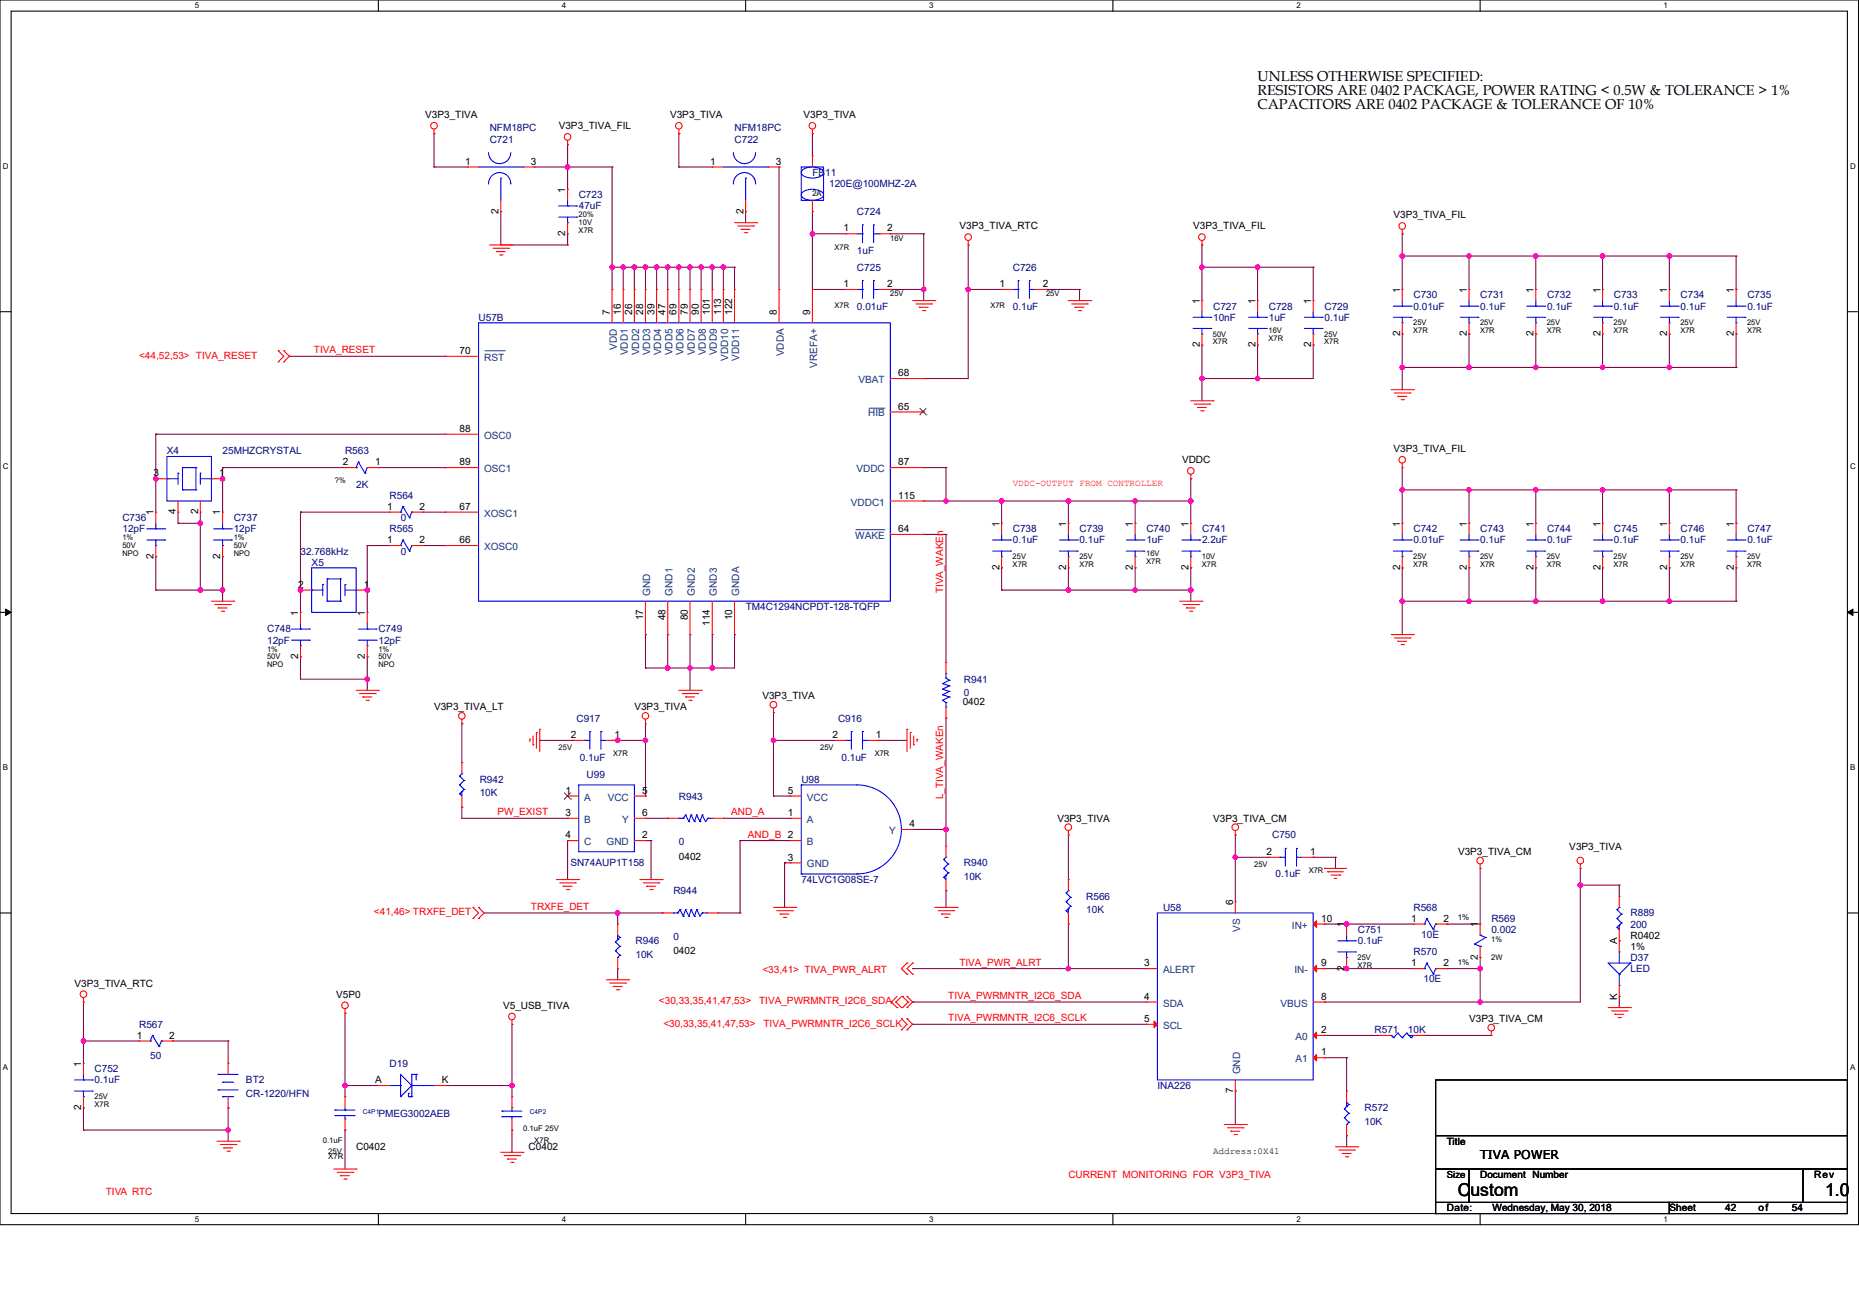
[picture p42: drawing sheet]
<svg xmlns="http://www.w3.org/2000/svg" width="297mm" height="210mm" viewBox="0 0 297 210" stroke-linecap="round" stroke-linejoin="round" font-family="sans-serif">
<defs><g id="words">
<g font-size="2.8">
<text x="232.9" y="191">Custom</text>
<text x="291.6" y="191">1.0</text>
</g>
<g font-size="2.3">
<text x="200.9" y="12.9">UNLESS OTHERWISE SPECIFIED:</text>
<text x="200.9" y="15.2">RESISTORS ARE 0402 PACKAGE, POWER RATING &lt; 0.5W &amp; TOLERANCE &gt; 1%</text>
<text x="200.9" y="17.5">CAPACITORS ARE 0402 PACKAGE &amp; TOLERANCE OF 10%</text>
</g>
<text font-size="1.9" x="236.5" y="185.1">TIVA POWER</text>
<g font-size="1.6">
<text x="67.9" y="18.9">V3P3_TIVA</text>
<text x="89.3" y="20.6">V3P3_TIVA_FIL</text>
<text x="107" y="18.9">V3P3_TIVA</text>
<text x="128.4" y="18.9">V3P3_TIVA</text>
<text x="74.3" y="26.3">1</text>
<text x="84.8" y="26.3">3</text>
<text x="113.4" y="26.3">1</text>
<text x="123.9" y="26.3">3</text>
<text x="79.6" y="34.1" transform="rotate(-90 79.6 34.1)">2</text>
<text x="90.3" y="30.8" transform="rotate(-90 90.3 30.8)">1</text>
<text x="118.8" y="34.1" transform="rotate(-90 118.8 34.1)">2</text>
<text x="222.6" y="34.9">V3P3_TIVA_FIL</text>
<text x="90.3" y="37.7" transform="rotate(-90 90.3 37.7)">2</text>
<text x="134.8" y="37">1</text>
<text x="141.7" y="37">2</text>
<text x="153.3" y="36.6">V3P3_TIVA_RTC</text>
<text x="190.6" y="36.6">V3P3_TIVA_FIL</text>
<text x="134.8" y="45.9">1</text>
<text x="141.7" y="45.9">2</text>
<text x="159.7" y="45.9">1</text>
<text x="166.6" y="45.9">2</text>
<text x="223.7" y="46.8" transform="rotate(-90 223.7 46.8)">1</text>
<text x="234.3" y="46.8" transform="rotate(-90 234.3 46.8)">1</text>
<text x="245" y="46.8" transform="rotate(-90 245 46.8)">1</text>
<text x="255.7" y="46.8" transform="rotate(-90 255.7 46.8)">1</text>
<text x="266.4" y="46.8" transform="rotate(-90 266.4 46.8)">1</text>
<text x="277" y="46.8" transform="rotate(-90 277 46.8)">1</text>
<text x="97.4" y="50.3" transform="rotate(-90 97.4 50.3)">7</text>
<text x="99.2" y="50.3" transform="rotate(-90 99.2 50.3)">16</text>
<text x="101" y="50.3" transform="rotate(-90 101 50.3)">26</text>
<text x="102.8" y="50.3" transform="rotate(-90 102.8 50.3)">28</text>
<text x="104.5" y="50.3" transform="rotate(-90 104.5 50.3)">39</text>
<text x="106.3" y="50.3" transform="rotate(-90 106.3 50.3)">47</text>
<text x="108.1" y="50.3" transform="rotate(-90 108.1 50.3)">69</text>
<text x="109.9" y="50.3" transform="rotate(-90 109.9 50.3)">79</text>
<text x="111.7" y="50.3" transform="rotate(-90 111.7 50.3)">90</text>
<text x="113.4" y="50.3" transform="rotate(-90 113.4 50.3)">101</text>
<text x="115.2" y="50.3" transform="rotate(-90 115.2 50.3)">113</text>
<text x="117" y="50.3" transform="rotate(-90 117 50.3)">122</text>
<text x="124.1" y="50.3" transform="rotate(-90 124.1 50.3)">8</text>
<text x="129.4" y="50.3" transform="rotate(-90 129.4 50.3)">9</text>
<text x="191.7" y="48.5" transform="rotate(-90 191.7 48.5)">1</text>
<text x="200.6" y="48.5" transform="rotate(-90 200.6 48.5)">1</text>
<text x="209.5" y="48.5" transform="rotate(-90 209.5 48.5)">1</text>
<text x="223.7" y="53.7" transform="rotate(-90 223.7 53.7)">2</text>
<text x="234.3" y="53.7" transform="rotate(-90 234.3 53.7)">2</text>
<text x="245" y="53.7" transform="rotate(-90 245 53.7)">2</text>
<text x="255.7" y="53.7" transform="rotate(-90 255.7 53.7)">2</text>
<text x="266.4" y="53.7" transform="rotate(-90 266.4 53.7)">2</text>
<text x="277" y="53.7" transform="rotate(-90 277 53.7)">2</text>
<text x="73.4" y="56.5">70</text>
<text x="191.7" y="55.5" transform="rotate(-90 191.7 55.5)">2</text>
<text x="200.6" y="55.5" transform="rotate(-90 200.6 55.5)">2</text>
<text x="209.5" y="55.5" transform="rotate(-90 209.5 55.5)">2</text>
<text x="143.5" y="60.1">68</text>
<text x="143.5" y="65.4">65</text>
<text x="73.4" y="69">88</text>
<text x="24.5" y="76.1">3</text>
<text x="35" y="76.1">1</text>
<text x="54.8" y="74.3">2</text>
<text x="59.9" y="74.3">1</text>
<text x="73.4" y="74.3">89</text>
<text x="143.5" y="74.3">87</text>
<text x="188.8" y="74">VDDC</text>
<text x="222.6" y="72.2">V3P3_TIVA_FIL</text>
<text x="24.5" y="82.3" transform="rotate(-90 24.5 82.3)">1</text>
<text x="28.1" y="82.1" transform="rotate(-90 28.1 82.1)">4</text>
<text x="31.6" y="82.1" transform="rotate(-90 31.6 82.1)">2</text>
<text x="35.2" y="82.3" transform="rotate(-90 35.2 82.3)">1</text>
<text x="61.9" y="81.4">1</text>
<text x="67" y="81.4">2</text>
<text x="73.4" y="81.4">67</text>
<text x="143.5" y="79.6">115</text>
<text x="24.5" y="89.3" transform="rotate(-90 24.5 89.3)">2</text>
<text x="35.2" y="89.3" transform="rotate(-90 35.2 89.3)">2</text>
<text x="61.9" y="86.8">1</text>
<text x="67" y="86.8">2</text>
<text x="73.4" y="86.8">66</text>
<text x="143.5" y="85">64</text>
<text x="159.7" y="84.1" transform="rotate(-90 159.7 84.1)">1</text>
<text x="170.3" y="84.1" transform="rotate(-90 170.3 84.1)">1</text>
<text x="181" y="84.1" transform="rotate(-90 181 84.1)">1</text>
<text x="189.9" y="84.1" transform="rotate(-90 189.9 84.1)">1</text>
<text x="223.7" y="84.1" transform="rotate(-90 223.7 84.1)">1</text>
<text x="234.3" y="84.1" transform="rotate(-90 234.3 84.1)">1</text>
<text x="245" y="84.1" transform="rotate(-90 245 84.1)">1</text>
<text x="255.7" y="84.1" transform="rotate(-90 255.7 84.1)">1</text>
<text x="266.4" y="84.1" transform="rotate(-90 266.4 84.1)">1</text>
<text x="277" y="84.1" transform="rotate(-90 277 84.1)">1</text>
<text x="47.7" y="93.9">2</text>
<text x="58.1" y="93.9">1</text>
<text x="159.7" y="91" transform="rotate(-90 159.7 91)">2</text>
<text x="170.3" y="91" transform="rotate(-90 170.3 91)">2</text>
<text x="181" y="91" transform="rotate(-90 181 91)">2</text>
<text x="189.9" y="91" transform="rotate(-90 189.9 91)">2</text>
<text x="223.7" y="91" transform="rotate(-90 223.7 91)">2</text>
<text x="234.3" y="91" transform="rotate(-90 234.3 91)">2</text>
<text x="245" y="91" transform="rotate(-90 245 91)">2</text>
<text x="255.7" y="91" transform="rotate(-90 255.7 91)">2</text>
<text x="266.4" y="91" transform="rotate(-90 266.4 91)">2</text>
<text x="277" y="91" transform="rotate(-90 277 91)">2</text>
<text x="47.6" y="98.3" transform="rotate(-90 47.6 98.3)">1</text>
<text x="58.3" y="98.3" transform="rotate(-90 58.3 98.3)">1</text>
<text x="102.8" y="99" transform="rotate(-90 102.8 99)">17</text>
<text x="106.3" y="99" transform="rotate(-90 106.3 99)">48</text>
<text x="109.9" y="99" transform="rotate(-90 109.9 99)">80</text>
<text x="113.4" y="99.9" transform="rotate(-90 113.4 99.9)">114</text>
<text x="117" y="99" transform="rotate(-90 117 99)">10</text>
<text x="47.6" y="105.3" transform="rotate(-90 47.6 105.3)">2</text>
<text x="58.3" y="105.3" transform="rotate(-90 58.3 105.3)">2</text>
<text x="69.3" y="113.5">V3P3_TIVA_LT</text>
<text x="101.4" y="113.5">V3P3_TIVA</text>
<text x="121.8" y="111.7">V3P3_TIVA</text>
<text x="153.8" y="112.6">0402</text>
<text x="91.2" y="117.9">2</text>
<text x="98.2" y="117.9">1</text>
<text x="133" y="117.9">2</text>
<text x="139.9" y="117.9">1</text>
<text x="90.3" y="126.8">1</text>
<text x="90.3" y="130.3">3</text>
<text x="102.6" y="126.8">5</text>
<text x="102.6" y="130.3">6</text>
<text x="125.9" y="130.3">1</text>
<text x="125.9" y="126.8">5</text>
<text x="168.9" y="131.2">V3P3_TIVA</text>
<text x="193.8" y="131.2">V3P3_TIVA_CM</text>
<text x="90.3" y="133.9">4</text>
<text x="102.6" y="133.9">2</text>
<text x="108.5" y="137.3">0402</text>
<text x="125.9" y="137.4">3</text>
<text x="145.3" y="132.1">4</text>
<text x="202.3" y="136.5">2</text>
<text x="209.3" y="136.5">1</text>
<text x="232.9" y="136.6">V3P3_TIVA_CM</text>
<text x="250.7" y="135.7">V3P3_TIVA</text>
<text x="197" y="144.5" transform="rotate(-90 197 144.5)">6</text>
<text x="211.1" y="147.2">10</text>
<text x="214.8" y="148.1" transform="rotate(-90 214.8 148.1)">1</text>
<text x="225.5" y="147.2">1</text>
<text x="230.6" y="147.2">2</text>
<text x="236.1" y="148.1" transform="rotate(-90 236.1 148.1)">1</text>
<text x="260.5" y="149.9">R0402</text>
<text x="107.6" y="152.4">0402</text>
<text x="182.8" y="154.3">3</text>
<text x="211.1" y="154.3">9</text>
<text x="214.8" y="155" transform="rotate(-90 214.8 155)">2</text>
<text x="225.5" y="154.3">1</text>
<text x="230.6" y="154.3">2</text>
<text x="236.1" y="153.3" transform="rotate(-90 236.1 153.3)">2</text>
<text x="258.3" y="150.8" transform="rotate(-90 258.3 150.8)">A</text>
<text x="260.5" y="151.7">1%</text>
<text x="11.9" y="157.5">V3P3_TIVA_RTC</text>
<text x="53.7" y="159.3">V5P0</text>
<text x="80.4" y="161.1">V5_USB_TIVA</text>
<text x="182.8" y="159.6">4</text>
<text x="211.1" y="159.6">8</text>
<text x="258.3" y="159.7" transform="rotate(-90 258.3 159.7)">K</text>
<text x="21.9" y="165.9">1</text>
<text x="27" y="165.9">2</text>
<text x="182.8" y="163.2">5</text>
<text x="211.1" y="165">2</text>
<text x="234.7" y="163.2">V3P3_TIVA_CM</text>
<text x="13" y="170.3" transform="rotate(-90 13 170.3)">1</text>
<text x="59.9" y="173">A</text>
<text x="70.6" y="173">K</text>
<text x="211.1" y="168.5">1</text>
<text x="13" y="177.3" transform="rotate(-90 13 177.3)">2</text>
<text x="197" y="174.6" transform="rotate(-90 197 174.6)">7</text>
<text x="56.9" y="183.7">C0402</text>
<text x="84.5" y="183.7">C0402</text>
<text x="231.1" y="182.8">Title</text>
<text x="236.5" y="188.1">Document Number</text>
<text x="289.8" y="188.1">Rev</text>
<text x="231.1" y="193.5">Date:</text>
<text x="238.5" y="193.5">Wednesday, May 30, 2018</text>
<text x="266.7" y="193.5">Sheet</text>
<text x="275.6" y="193.5">42</text>
<text x="280.9" y="193.5">of</text>
<text x="286.3" y="193.5">54</text>
</g>
<g font-size="1.6" fill="#000080">
<text x="78.2" y="22.8">C721</text>
<text x="78.2" y="21">NFM18PC</text>
<text x="117.4" y="22.8">C722</text>
<text x="117.4" y="21">NFM18PC</text>
<text x="129.8" y="28.1">FB11</text>
<text x="132.5" y="29.9">120E@100MHZ-2A</text>
<text x="92.5" y="33.4">47uF</text>
<text x="92.5" y="31.7">C723</text>
<text x="136.9" y="34.3">C724</text>
<text x="136.9" y="40.6">1uF</text>
<text x="136.9" y="43.2">C725</text>
<text x="161.8" y="43.2">C726</text>
<text x="225.8" y="47.7">C730</text>
<text x="236.5" y="47.7">C731</text>
<text x="247.2" y="47.7">C732</text>
<text x="257.8" y="47.7">C733</text>
<text x="268.5" y="47.7">C734</text>
<text x="279.2" y="47.7">C735</text>
<text x="76.5" y="51.2">U57B</text>
<text x="136.9" y="49.4">0.01uF</text>
<text x="161.8" y="49.4">0.1uF</text>
<text x="193.8" y="51.2">10nF</text>
<text x="193.8" y="49.4">C727</text>
<text x="202.7" y="51.2">1uF</text>
<text x="202.7" y="49.4">C728</text>
<text x="211.6" y="51.2">0.1uF</text>
<text x="211.6" y="49.4">C729</text>
<text x="225.8" y="49.4">0.01uF</text>
<text x="236.5" y="49.4">0.1uF</text>
<text x="247.2" y="49.4">0.1uF</text>
<text x="257.8" y="49.4">0.1uF</text>
<text x="268.5" y="49.4">0.1uF</text>
<text x="279.2" y="49.4">0.1uF</text>
<text x="26.7" y="72.6">X4</text>
<text x="35.6" y="72.6">25MHZCRYSTAL</text>
<text x="55.1" y="72.6">R563</text>
<text x="56.9" y="77.9">2K</text>
<text x="19.6" y="83.2">C736</text>
<text x="37.3" y="83.2">C737</text>
<text x="62.2" y="79.7">R564</text>
<text x="64" y="83.2">0</text>
<text x="19.6" y="85">12pF</text>
<text x="37.3" y="85">12pF</text>
<text x="48" y="88.6">32.768kHz</text>
<text x="62.2" y="85">R565</text>
<text x="64" y="88.6">0</text>
<text x="161.8" y="86.8">0.1uF</text>
<text x="161.8" y="85">C738</text>
<text x="172.5" y="86.8">0.1uF</text>
<text x="172.5" y="85">C739</text>
<text x="183.1" y="86.8">1uF</text>
<text x="183.1" y="85">C740</text>
<text x="192" y="86.8">2.2uF</text>
<text x="192" y="85">C741</text>
<text x="225.8" y="86.8">0.01uF</text>
<text x="225.8" y="85">C742</text>
<text x="236.5" y="86.8">0.1uF</text>
<text x="236.5" y="85">C743</text>
<text x="247.2" y="86.8">0.1uF</text>
<text x="247.2" y="85">C744</text>
<text x="257.8" y="86.8">0.1uF</text>
<text x="257.8" y="85">C745</text>
<text x="268.5" y="86.8">0.1uF</text>
<text x="268.5" y="85">C746</text>
<text x="279.2" y="86.8">0.1uF</text>
<text x="279.2" y="85">C747</text>
<text x="49.8" y="90.3">X5</text>
<text x="42.7" y="101">C748</text>
<text x="60.5" y="101">C749</text>
<text x="119.1" y="97.5">TM4C1294NCPDT-128-TQFP</text>
<text x="42.7" y="102.8">12pF</text>
<text x="60.5" y="102.8">12pF</text>
<text x="154" y="109">R941</text>
<text x="154" y="111.1">0</text>
<text x="92.1" y="115.2">C917</text>
<text x="133.9" y="115.2">C916</text>
<text x="76.6" y="125">R942</text>
<text x="92.6" y="121.5">0.1uF</text>
<text x="93.7" y="124.3">U99</text>
<text x="128" y="125">U98</text>
<text x="134.4" y="121.5">0.1uF</text>
<text x="76.6" y="127.1">10K</text>
<text x="108.5" y="127.7">R943</text>
<text x="108.5" y="135">0</text>
<text x="203.2" y="133.9">C750</text>
<text x="91.1" y="138.3">SN74AUP1T158</text>
<text x="107.6" y="142.8">R944</text>
<text x="128" y="141">74LVC1G08SE-7</text>
<text x="154" y="138.3">R940</text>
<text x="154" y="140.5">10K</text>
<text x="173.5" y="143.7">R566</text>
<text x="203.8" y="140.1">0.1uF</text>
<text x="173.5" y="145.8">10K</text>
<text x="185.8" y="145.5">U58</text>
<text x="216.9" y="149">C751</text>
<text x="225.8" y="145.5">R568</text>
<text x="227.1" y="149.7">10E</text>
<text x="238.3" y="147.2">R569</text>
<text x="238.3" y="149">0.002</text>
<text x="260.5" y="146.3">R889</text>
<text x="260.5" y="148.1">200</text>
<text x="101.5" y="150.8">R946</text>
<text x="101.5" y="152.9">10K</text>
<text x="107.6" y="150.1">0</text>
<text x="216.9" y="150.8">0.1uF</text>
<text x="225.8" y="152.6">R570</text>
<text x="260.5" y="153.5">D37</text>
<text x="260.5" y="155.2">LED</text>
<text x="227.4" y="156.8">10E</text>
<text x="22.2" y="164.1">R567</text>
<text x="219.6" y="165">R571</text>
<text x="224.9" y="165">10K</text>
<text x="15.1" y="173">0.1uF</text>
<text x="15.1" y="171.2">C752</text>
<text x="24" y="169.1">50</text>
<text x="39.3" y="173">BT2</text>
<text x="62.2" y="170.3">D19</text>
<text x="184.9" y="173.9">INA226</text>
<text x="39.3" y="175.2">CR-1220/HFN</text>
<text x="60.5" y="178.3">PMEG3002AEB</text>
<text x="218" y="177.5">R572</text>
<text x="218" y="179.6">10K</text>
</g>
<g font-size="1.6" fill="#f00">
<text x="22.2" y="57.3">&lt;44,52,53&gt; TIVA_RESET</text>
<text x="50.1" y="56.4">TIVA_RESET</text>
<text x="150.7" y="94.8" transform="rotate(-90 150.7 94.8)">TIVA_WAKEn</text>
<text x="79.5" y="130.2">PW_EXIST</text>
<text x="116.8" y="130.2">AND_A</text>
<text x="150.7" y="127.7" transform="rotate(-90 150.7 127.7)">L_TIVA_WAKEn</text>
<text x="119.5" y="133.8">AND_B 2</text>
<text x="59.7" y="146.2">&lt;41,46&gt; TRXFE_DET</text>
<text x="84.8" y="145.3">TRXFE_DET</text>
<text x="121.8" y="155.4">&lt;33,41&gt; TIVA_PWR_ALRT</text>
<text x="153.3" y="154.2">TIVA_PWR_ALRT</text>
<text x="105.3" y="160.4">&lt;30,33,35,41,47,53&gt;</text>
<text x="121.3" y="160.4">TIVA_PWRMNTR_I2C6_SDA</text>
<text x="151.5" y="159.6">TIVA_PWRMNTR_I2C6_SDA</text>
<text x="106" y="163.9">&lt;30,33,35,41,47,53&gt;</text>
<text x="122" y="163.9">TIVA_PWRMNTR_I2C6_SCLK</text>
<text x="151.5" y="163.1">TIVA_PWRMNTR_I2C6_SCLK</text>
<text x="16.9" y="190.8">TIVA RTC</text>
<text x="170.7" y="188.1">CURRENT MONITORING FOR V3P3_TIVA</text>
</g>
<g font-size="1.6" fill="#004080">
<text x="77.3" y="57.6">RST</text>
<text x="98.5" y="55.8" transform="rotate(-90 98.5 55.8)">VDD</text>
<text x="100.3" y="56.7" transform="rotate(-90 100.3 56.7)">VDD1</text>
<text x="102.1" y="56.7" transform="rotate(-90 102.1 56.7)">VDD2</text>
<text x="103.9" y="56.7" transform="rotate(-90 103.9 56.7)">VDD3</text>
<text x="105.7" y="56.7" transform="rotate(-90 105.7 56.7)">VDD4</text>
<text x="107.4" y="56.7" transform="rotate(-90 107.4 56.7)">VDD5</text>
<text x="109.2" y="56.7" transform="rotate(-90 109.2 56.7)">VDD6</text>
<text x="111" y="56.7" transform="rotate(-90 111 56.7)">VDD7</text>
<text x="112.8" y="56.7" transform="rotate(-90 112.8 56.7)">VDD8</text>
<text x="114.5" y="56.7" transform="rotate(-90 114.5 56.7)">VDD9</text>
<text x="116.3" y="57.6" transform="rotate(-90 116.3 57.6)">VDD10</text>
<text x="118.1" y="57.6" transform="rotate(-90 118.1 57.6)">VDD11</text>
<text x="125.2" y="56.9" transform="rotate(-90 125.2 56.9)">VDDA</text>
<text x="130.5" y="58.7" transform="rotate(-90 130.5 58.7)">VREFA+</text>
<text x="137.2" y="61.2">VBAT</text>
<text x="77.3" y="70.1">OSC0</text>
<text x="138.7" y="66.5">HIB</text>
<text x="77.3" y="75.4">OSC1</text>
<text x="136.8" y="75.4">VDDC</text>
<text x="77.3" y="82.5">XOSC1</text>
<text x="135.9" y="80.7">VDDC1</text>
<text x="77.3" y="87.8">XOSC0</text>
<text x="136.6" y="86.1">WAKE</text>
<text x="103.9" y="95.1" transform="rotate(-90 103.9 95.1)">GND</text>
<text x="107.4" y="95.1" transform="rotate(-90 107.4 95.1)">GND1</text>
<text x="111" y="95.1" transform="rotate(-90 111 95.1)">GND2</text>
<text x="114.5" y="95.1" transform="rotate(-90 114.5 95.1)">GND3</text>
<text x="118.1" y="95.1" transform="rotate(-90 118.1 95.1)">GNDA</text>
<text x="93.4" y="127.8">A</text>
<text x="93.4" y="131.4">B</text>
<text x="97.1" y="127.8">VCC</text>
<text x="99.4" y="131.4">Y</text>
<text x="128.9" y="131.4">A</text>
<text x="128.9" y="127.8">VCC</text>
<text x="93.4" y="135">C</text>
<text x="96.9" y="135">GND</text>
<text x="128.9" y="135">B</text>
<text x="142.1" y="133.2">Y</text>
<text x="128.9" y="138.5">GND</text>
<text x="198.1" y="148.8" transform="rotate(-90 198.1 148.8)">VS</text>
<text x="206.4" y="148.3">IN+</text>
<text x="185.8" y="155.4">ALERT</text>
<text x="206.8" y="155.4">IN-</text>
<text x="185.8" y="160.7">SDA</text>
<text x="204.6" y="160.7">VBUS</text>
<text x="185.8" y="164.3">SCL</text>
<text x="207" y="166.1">A0</text>
<text x="198.1" y="171.6" transform="rotate(-90 198.1 171.6)">GND</text>
<text x="207" y="169.6">A1</text>
</g>
<text font-size="1.5" fill="#f00" x="161.8" y="77.6">VDDC-OUTPUT FROM CONTROLLER</text>
<g font-size="1.5">
<text x="193.8" y="184.3">Address:0X41</text>
<text x="231.1" y="188.1">Size</text>
</g>
<g font-size="1.3">
<text x="31.1" y="1.3">5</text>
<text x="89.8" y="1.3">4</text>
<text x="148.5" y="1.3">3</text>
<text x="207.1" y="1.3">2</text>
<text x="265.8" y="1.3">1</text>
<text x=".4" y="26.9">D</text>
<text x="295.6" y="26.9">D</text>
<text x="129.8" y="31.4">2A</text>
<text x=".4" y="74.9">C</text>
<text x="295.6" y="74.9">C</text>
<text x=".4" y="122.9">B</text>
<text x="295.6" y="122.9">B</text>
<text x="232.9" y="146.9">1%</text>
<text x="232.9" y="154">1%</text>
<text x=".4" y="170.9">A</text>
<text x="295.6" y="170.9">A</text>
<text x="31.1" y="195.1">5</text>
<text x="89.8" y="195.1">4</text>
<text x="148.5" y="195.1">3</text>
<text x="207.1" y="195.1">2</text>
<text x="265.8" y="195.1">1</text>
</g>
<g font-size="1.2">
<text x="92.4" y="36">10V</text>
<text x="92.4" y="34.7">20%</text>
<text x="92.4" y="37.2">X7R</text>
<text x="133.3" y="39.9">X7R</text>
<text x="142.2" y="38.4">16V</text>
<text x="142.2" y="47.3">25V</text>
<text x="167.1" y="47.3">25V</text>
<text x="133.3" y="49.1">X7R</text>
<text x="158.2" y="49.1">X7R</text>
<text x="193.8" y="53.7">50V</text>
<text x="202.7" y="53.2">16V</text>
<text x="211.6" y="53.7">25V</text>
<text x="225.8" y="53.2">X7R</text>
<text x="225.8" y="52">25V</text>
<text x="236.5" y="53.2">X7R</text>
<text x="236.5" y="52">25V</text>
<text x="247.1" y="53.2">X7R</text>
<text x="247.1" y="52">25V</text>
<text x="257.8" y="53.2">X7R</text>
<text x="257.8" y="52">25V</text>
<text x="268.5" y="53.2">X7R</text>
<text x="268.5" y="52">25V</text>
<text x="279.1" y="53.2">X7R</text>
<text x="279.1" y="52">25V</text>
<text x="193.8" y="55">X7R</text>
<text x="202.7" y="54.5">X7R</text>
<text x="211.6" y="55">X7R</text>
<text x="53.5" y="77.2">?%</text>
<text x="19.6" y="88.8">NPO</text>
<text x="19.6" y="87.5">50V</text>
<text x="19.6" y="86.3">1%</text>
<text x="37.3" y="88.8">NPO</text>
<text x="37.3" y="87.5">50V</text>
<text x="37.3" y="86.3">1%</text>
<text x="161.8" y="89.3">25V</text>
<text x="172.5" y="89.3">25V</text>
<text x="183.1" y="88.8">16V</text>
<text x="192" y="89.3">10V</text>
<text x="225.8" y="89.3">25V</text>
<text x="236.5" y="89.3">25V</text>
<text x="247.1" y="89.3">25V</text>
<text x="257.8" y="89.3">25V</text>
<text x="268.5" y="89.3">25V</text>
<text x="279.1" y="89.3">25V</text>
<text x="161.8" y="90.5">X7R</text>
<text x="172.5" y="90.5">X7R</text>
<text x="183.1" y="90">X7R</text>
<text x="192" y="90.5">X7R</text>
<text x="225.8" y="90.5">X7R</text>
<text x="236.5" y="90.5">X7R</text>
<text x="247.1" y="90.5">X7R</text>
<text x="257.8" y="90.5">X7R</text>
<text x="268.5" y="90.5">X7R</text>
<text x="279.1" y="90.5">X7R</text>
<text x="42.7" y="106.5">NPO</text>
<text x="42.7" y="105.3">50V</text>
<text x="42.7" y="104.1">1%</text>
<text x="60.4" y="106.5">NPO</text>
<text x="60.4" y="105.3">50V</text>
<text x="60.4" y="104.1">1%</text>
<text x="89.3" y="119.7">25V</text>
<text x="131" y="119.7">25V</text>
<text x="98" y="120.8">X7R</text>
<text x="139.7" y="120.8">X7R</text>
<text x="200.4" y="138.4">25V</text>
<text x="209.1" y="139.4">X7R</text>
<text x="216.9" y="154.5">X7R</text>
<text x="216.9" y="153.3">25V</text>
<text x="238.2" y="150.5">1%</text>
<text x="238.2" y="153.3">2W</text>
<text x="15.1" y="176.8">X7R</text>
<text x="15.1" y="175.5">25V</text>
<text x="51.6" y="182.5">0.1uF</text>
<text x="52.5" y="184.2">25V</text>
<text x="52.5" y="185.1">X7R</text>
<text x="83.6" y="180.7">0.1uF 25V</text>
<text x="85.3" y="182.5">X7R</text>
</g>
<g font-size="1.1" fill="#000080">
<text x="58" y="177.9">C4P1</text>
<text x="84.6" y="177.9">C4P2</text>
</g>
</g></defs>
<path d="M0 0h296.9v195.6h-296.9zM1.8 1.8h293.3v192h-293.3z" fill="none" stroke="#000" stroke-width=".17"/>
<g fill="#fff">
<path d="M31.1 .2h.7v1.4h-.7z"/>
<path d="M31.1 194h.7v1.4h-.7z"/>
</g>
<path d="M60.5 0v1.8M60.5 193.8v1.8" fill="none" stroke="#000" stroke-width=".17"/>
<g fill="#fff">
<path d="M89.8 .2h.7v1.4h-.7z"/>
<path d="M89.8 194h.7v1.4h-.7z"/>
</g>
<path d="M119.1 0v1.8M119.1 193.8v1.8" fill="none" stroke="#000" stroke-width=".17"/>
<g fill="#fff">
<path d="M148.5 .2h.7v1.4h-.7z"/>
<path d="M148.5 194h.7v1.4h-.7z"/>
</g>
<path d="M177.8 0v1.8M177.8 193.8v1.8" fill="none" stroke="#000" stroke-width=".17"/>
<g fill="#fff">
<path d="M207.1 .2h.7v1.4h-.7z"/>
<path d="M207.1 194h.7v1.4h-.7z"/>
</g>
<path d="M236.5 0v1.8M236.5 193.8v1.8" fill="none" stroke="#000" stroke-width=".17"/>
<g fill="#fff">
<path d="M265.8 .2h.7v1.4h-.7z"/>
<path d="M265.8 194h.7v1.4h-.7z"/>
<path d="M.4 25.8h1v1.4h-1z"/>
<path d="M295.6 25.8h.9v1.4h-.9z"/>
<path d="M.4 73.8h1v1.4h-1z"/>
<path d="M295.6 73.8h.9v1.4h-.9z"/>
</g>
<path d="M0 49.8h1.8M295.1 49.8h1.8" fill="none" stroke="#000" stroke-width=".17"/>
<g fill="#fff">
<path d="M.4 121.8h.9v1.4h-.9z"/>
<path d="M295.6 121.8h.8v1.4h-.8z"/>
</g>
<path d="M0 97.8h1.8M295.1 97.8h1.8" fill="none" stroke="#000" stroke-width=".17"/>
<path d="M.9 97.3l.9 .5-.9 .5zM295.1 97.8l.9-.5v1z" fill="#000" stroke="#000" stroke-width=".16"/>
<g fill="#fff">
<path d="M.4 169.8h.9v1.4h-.9z"/>
<path d="M295.6 169.8h.8v1.4h-.8z"/>
</g>
<path d="M0 145.8h1.8M295.1 145.8h1.8M229.4 172.5h65.7v8.9h-65.7zM229.4 181.4h65.7v5.3h-65.7zM229.4 186.7h5.3v5.3h-5.3zM229.4 192h37.3v1.8h-37.3zM234.7 186.7h53.3v5.3h-53.3zM266.7 192h28.4v1.8h-28.4zM288 186.7h7.1v5.3h-7.1z" fill="none" stroke="#000" stroke-width=".17"/>
<g fill="none" stroke="#800040" stroke-width=".17">
<path d="M69.3 21.3h.1M69.3 26.7h.1M69.3 26.7h5.4M69.3 21.3v5.4M80 39.1h.1M80 33.8h.1M80 39.1h10.7M80 33.8v5.3M85.3 26.7h12.5M90.7 26.7h.1M90.7 39.1h.1M90.7 23.1h.1"/>
<path d="M90.7 23.1v7.1M90.7 37.3v1.8M97.8 26.7h.1M97.8 26.7v19.5M108.5 21.3h.1M108.5 26.7h.1M108.5 21.3v5.4M108.5 26.7h5.3M119.1 33.8h.1M119.1 33.8v1.8M124.5 26.7h.1M124.5 26.7v19.5"/>
<path d="M129.8 37.3h.1M129.8 33.8h.1M129.8 21.3h.1M129.8 37.3h5.3M129.8 21.3v3.6M129.8 33.8v12.4M142.2 37.3h.1M142.2 37.3h5.4M147.6 37.3h.1M147.6 37.3v10.7M154.7 39.1h.1M154.7 39.1v21.4h-7.1"/>
<path d="M192 39.1h.1M192 39.1v8.9M224 37.3h.1M224 37.3v8.9M46.2 56.9h.1M46.2 56.9h24.9M97.8 42.7h.1M97.8 42.7h19.5M99.6 42.7h.1M99.6 42.7v3.5M101.3 42.7h.1M101.3 42.7v3.5"/>
<path d="M103.1 42.7h.1M103.1 42.7v3.5M104.9 42.7h.1M104.9 42.7v3.5M106.7 42.7h.1M106.7 42.7v3.5M108.5 42.7h.1M108.5 42.7v3.5M110.2 42.7h.1M110.2 42.7v3.5M112 42.7h.1M112 42.7v3.5"/>
<path d="M113.8 42.7h.1M113.8 42.7v3.5M115.6 42.7h.1M115.6 42.7v3.5M117.3 42.7h.1M117.3 42.7v3.5M129.8 46.2h.1M129.8 46.2h5.3M142.2 46.2h.1M142.2 46.2h5.4M147.6 46.2h.1M154.7 46.2h.1"/>
<path d="M154.7 46.2h5.3M167.1 46.2h.1M167.1 46.2h5.4M172.5 46.2h.1M172.5 46.2v1.8M192 42.7h.1M192 55.1h.1M192 42.7h17.8M192 55.1v8.9M200.9 42.7h.1M200.9 55.1h.1M200.9 42.7v5.3"/>
<path d="M200.9 55.1v5.4M209.8 42.7h.1M209.8 55.1h.1M209.8 55.1v5.4h-17.8M209.8 42.7v5.3M224 40.9h.1M224 53.3h.1M224 58.7h.1M224 53.3v8.9M224 40.9h53.4M224 58.7h53.4M234.7 40.9h.1"/>
<path d="M234.7 53.3h.1M234.7 58.7h.1M234.7 40.9v5.3M234.7 53.3v5.4M245.4 40.9h.1M245.4 53.3h.1M245.4 58.7h.1M245.4 40.9v5.3M245.4 53.3v5.4M256 40.9h.1M256 53.3h.1M256 58.7h.1"/>
<path d="M256 40.9v5.3M256 53.3v5.4M266.7 40.9h.1M266.7 53.3h.1M266.7 58.7h.1M266.7 40.9v5.3M266.7 53.3v5.4M277.4 46.2h.1M277.4 40.9h.1M277.4 53.3h.1M277.4 58.7h.1M277.4 40.9v5.3"/>
<path d="M277.4 53.3v5.4M24.9 69.3h.1M24.9 76.5h.1M24.9 69.3h46.2M24.9 69.3v12.5M35.6 74.7h.1M35.6 76.5h.1M35.6 74.7v7.1M35.6 74.7h19.5M60.5 74.7h10.6M71.1 74.7h.1M147.6 74.7h.1"/>
<path d="M147.6 60.5h.1M147.6 74.7h3.5M151.1 74.7h.1M151.1 74.7v5.3M190.2 76.5h.1M190.2 76.5v7.1M192 60.5h.1M200.9 60.5h.1M224 78.2h.1M224 74.7v8.9M224 78.2h53.4M234.7 78.2h.1"/>
<path d="M234.7 78.2v5.4M245.4 78.2h.1M245.4 78.2v5.4M256 78.2h.1M256 78.2v5.4M266.7 78.2h.1M266.7 78.2v5.4M277.4 78.2h.1M277.4 78.2v5.4M24.9 88.9h.1M24.9 94.2h.1M24.9 94.2h10.7"/>
<path d="M24.9 88.9v5.3M28.4 83.6h.1M28.4 81.8v1.8M28.4 83.6h3.6M32 83.6h.1M32 94.2h.1M32 81.8v12.4M35.6 88.9h.1M35.6 94.2h.1M35.6 88.9v7.1M48 81.8h.1M48 94.2h.1"/>
<path d="M48 81.8v16M48 81.8h14.2M58.7 87.1h.1M58.7 94.2h.1M58.7 87.1h3.5M58.7 87.1v10.7M67.6 81.8h.1M67.6 87.1h3.5M67.6 81.8h3.5M71.1 87.1h.1M147.6 80h.1M147.6 85.3h.1"/>
<path d="M147.6 80h42.6M147.6 85.3h3.5M151.1 80h.1M151.1 85.3h.1M151.1 85.3v20.5M160 94.2h.1M160 80h.1M160 90.7h.1M160 94.2h30.2M160 80v3.6M160 90.7v3.5M170.7 94.2h.1"/>
<path d="M170.7 90.7h.1M170.7 80h.1M170.7 80v3.6M170.7 90.7v3.5M181.4 80h.1M181.4 90.7h.1M181.4 94.2h.1M181.4 80v3.6M181.4 90.7v3.5M190.2 94.2h.1M190.2 90.7h.1M190.2 80h.1"/>
<path d="M190.2 90.7v5.3M224 90.7h.1M224 96h.1M224 90.7v10.6M224 96h53.4M234.7 96h.1M234.7 90.7h.1M234.7 90.7v5.3M245.4 90.7h.1M245.4 96h.1M245.4 90.7v5.3M256 90.7h.1"/>
<path d="M256 96h.1M256 90.7v5.3M266.7 90.7h.1M266.7 96h.1M266.7 90.7v5.3M277.4 83.6h.1M277.4 90.7h.1M277.4 96h.1M277.4 90.7v5.3M48 104.9h.1M48 104.9v3.6h10.7M58.7 108.5h.1"/>
<path d="M58.7 104.9h.1M58.7 104.9v5.3M73.8 115.6h.1M73.8 115.6v6.2M86.2 118.2h5.4M91.6 118.2h.1M97.8 118.2h5.3M98.7 118.2h.1M103.1 101.3h.1M103.1 106.7h.1M103.1 118.2h.1M103.1 101.3v5.4"/>
<path d="M103.1 115.6v11.5M106.7 101.3h.1M106.7 106.7h.1M106.7 101.3v5.4M110.2 101.3h.1M110.2 106.7h.1M110.2 101.3v8.9M113.8 101.3h.1M113.8 106.7h.1M113.8 101.3v5.4M117.3 101.3h.1M117.3 101.3v5.4h-14.2"/>
<path d="M123.6 113.8h.1M123.6 118.2h.1M123.6 113.8v13.3M123.6 118.2h9.7M140.5 118.2h.1M140.5 118.2h4.4M151.1 114.7h.1M151.1 114.7v20.4M73.8 128.9h.1M73.8 128.9v1.8h16.9M90.7 134.2h.1M90.7 130.7h.1"/>
<path d="M90.7 134.2v6.3M103.1 134.2h.1M103.1 127.1h.1M103.1 134.2h.9M103.1 130.7h3.6M104 134.2h.1M104 134.2v6.3M106.7 130.7h.1M115.6 130.7h.1M115.6 130.7h10.6M118.2 134.2h.1M118.2 134.2h8"/>
<path d="M118.2 134.2v11.6M123.6 127.1h.1M123.6 127.1h2.6M125.3 137.8h.1M125.3 137.8v7.1M125.3 137.8h.9M145.8 132.5h.1M145.8 132.5h5.3M151.1 132.5h.1M170.7 133.3h.1M170.7 133.3v7.2M197.4 136.9h.1"/>
<path d="M197.4 133.3h.1M197.4 136.9h5.3M197.4 133.3v10.7M209.8 136.9h.1M209.8 136.9h3.6M213.4 136.9h.1M213.4 136.9v1.8M236.5 138.7h.1M236.5 138.7v8.9h-5.4M252.5 138.7h.1M252.5 138.7v21.3h-40.9M77.3 145.8h28.5"/>
<path d="M98.7 145.8h.1M98.7 154.7h.1M98.7 145.8v1.8M98.7 154.7v1.8M105.8 145.8h.1M114.7 145.8h3.5M118.2 145.8h.1M145.8 154.7h.1M145.8 154.7h37.3M151.1 142.2h.1M151.1 142.2v2.7M170.7 154.7h.1"/>
<path d="M170.7 147.6h.1M170.7 147.6v7.1M211.6 147.6h.1M211.6 154.7h.1M211.6 147.6h14.2M211.6 154.7h14.2M215.1 147.6h.1M215.1 154.7h.1M231.1 147.6h.1M231.1 154.7h.1M231.1 154.7h5.4M236.5 154.7h.1"/>
<path d="M236.5 152.9h.1M236.5 152.9v7.1M252.5 141.4h.1M252.5 141.4h6.2M258.7 159.1h.1M258.7 141.4h.1M258.7 141.4v1.7M258.7 159.1v1.8M13.3 166.2h.1M13.3 176.9h.1M13.3 160h.1M13.3 160v9.8"/>
<path d="M13.3 176.9v3.6M13.3 166.2h8.9M27.6 166.2h.1M27.6 166.2h8.8M36.4 176.9h.1M36.4 166.2h.1M36.4 166.2v3.6M36.4 176.9v5.3M55.1 173.4h.1M55.1 161.8h.1M55.1 161.8v13.3M55.1 173.4h5.4"/>
<path d="M71.1 173.4h.1M71.1 173.4h10.7M81.8 163.6h.1M81.8 173.4h.1M81.8 163.6v11.5M145.8 163.6h.1M145.8 160h.1M145.8 160h37.3M145.8 163.6h37.3M197.4 174.2h.1M197.4 174.2v5.4M211.6 160h.1"/>
<path d="M211.6 165.4h.1M211.6 168.9h.1M211.6 165.4h8.9M211.6 168.9h3.5M215.1 168.9h.1M215.1 168.9v5.3M227.6 165.4h.1M227.6 165.4h10.7M236.5 160h.1M13.3 180.5h.1M13.3 180.5h23.1M36.4 180.5h.1"/>
<path d="M55.1 180.5h.1M55.1 180.5v6.2M81.8 180.5h.1M81.8 180.5v3.5M215.1 181.4h.1M215.1 181.4v1.7"/>
</g>
<g fill="#f0f" stroke="#f0f" stroke-width=".17">
<circle cx="190.2" cy="80" r=".35"/>
<circle cx="181.4" cy="80" r=".35"/>
<circle cx="35.6" cy="76.4" r=".35"/>
<circle cx="24.9" cy="76.4" r=".35"/>
<circle cx="35.6" cy="94.2" r=".35"/>
<circle cx="48" cy="94.2" r=".35"/>
<circle cx="58.7" cy="94.2" r=".35"/>
<circle cx="129.8" cy="37.3" r=".35"/>
<circle cx="147.6" cy="46.2" r=".35"/>
<circle cx="58.7" cy="108.5" r=".35"/>
<circle cx="106.7" cy="42.7" r=".35"/>
<circle cx="115.6" cy="42.7" r=".35"/>
<circle cx="113.8" cy="42.7" r=".35"/>
<circle cx="112" cy="42.7" r=".35"/>
<circle cx="104.9" cy="42.7" r=".35"/>
<circle cx="103.1" cy="42.7" r=".35"/>
<circle cx="101.3" cy="42.7" r=".35"/>
<circle cx="151.1" cy="80" r=".35"/>
<circle cx="170.7" cy="94.2" r=".35"/>
<circle cx="190.2" cy="94.2" r=".35"/>
<circle cx="181.4" cy="94.2" r=".35"/>
<circle cx="170.7" cy="80" r=".35"/>
<circle cx="160" cy="80" r=".35"/>
<circle cx="224" cy="40.9" r=".35"/>
<circle cx="234.7" cy="40.9" r=".35"/>
<circle cx="256" cy="40.9" r=".35"/>
<circle cx="266.7" cy="40.9" r=".35"/>
<circle cx="245.4" cy="40.9" r=".35"/>
<circle cx="256" cy="58.7" r=".35"/>
<circle cx="266.7" cy="58.7" r=".35"/>
<circle cx="245.4" cy="58.7" r=".35"/>
<circle cx="113.8" cy="106.7" r=".35"/>
<circle cx="110.2" cy="106.7" r=".35"/>
<circle cx="106.7" cy="106.7" r=".35"/>
<circle cx="224" cy="78.2" r=".35"/>
<circle cx="234.7" cy="78.2" r=".35"/>
<circle cx="256" cy="78.2" r=".35"/>
<circle cx="266.7" cy="78.2" r=".35"/>
<circle cx="245.4" cy="78.2" r=".35"/>
<circle cx="234.7" cy="96" r=".35"/>
<circle cx="256" cy="96" r=".35"/>
<circle cx="266.7" cy="96" r=".35"/>
<circle cx="245.4" cy="96" r=".35"/>
<circle cx="55.1" cy="173.3" r=".35"/>
<circle cx="224" cy="96" r=".35"/>
<circle cx="224" cy="58.7" r=".35"/>
<circle cx="234.7" cy="58.7" r=".35"/>
<circle cx="110.2" cy="42.7" r=".35"/>
<circle cx="108.5" cy="42.7" r=".35"/>
<circle cx="154.7" cy="46.2" r=".35"/>
<circle cx="97.8" cy="42.7" r=".35"/>
<circle cx="36.4" cy="180.5" r=".35"/>
<circle cx="13.3" cy="166.2" r=".35"/>
<circle cx="99.6" cy="42.7" r=".35"/>
<circle cx="81.8" cy="173.3" r=".35"/>
<circle cx="90.7" cy="26.7" r=".35"/>
<circle cx="32" cy="83.6" r=".35"/>
<circle cx="32" cy="94.2" r=".35"/>
<circle cx="197.4" cy="136.9" r=".35"/>
<circle cx="236.5" cy="160" r=".35"/>
<circle cx="236.5" cy="154.7" r=".35"/>
<circle cx="215.1" cy="147.6" r=".35"/>
<circle cx="215.1" cy="154.7" r=".35"/>
<circle cx="170.7" cy="154.7" r=".35"/>
<circle cx="192" cy="60.4" r=".35"/>
<circle cx="192" cy="42.7" r=".35"/>
<circle cx="200.9" cy="42.7" r=".35"/>
<circle cx="200.9" cy="60.4" r=".35"/>
<circle cx="252.5" cy="141.3" r=".35"/>
<circle cx="123.6" cy="118.2" r=".35"/>
<circle cx="151.1" cy="132.5" r=".35"/>
<circle cx="98.7" cy="118.2" r=".35"/>
<circle cx="103.1" cy="118.2" r=".35"/>
<circle cx="98.7" cy="145.8" r=".35"/>
</g>
<g fill="none" stroke="#f00" stroke-width=".17">
<path d="M69.3 21.3h.1M69.3 20.6v.7M74.7 26.7h.1M74.7 26.7h1.8M78.2 39.1h3.6M78.8 39.6h2.5M80 33.8h.1M80 32v1.8M81.3 39.6h.1M81.8 39.1h.1M83.6 26.7h1.7M85.3 26.7h.1"/>
<path d="M90.7 23.1h.1M90.7 30.2h.1M90.7 37.3h.1M90.7 22.4v.7M90.7 30.2v1.8M90.7 35.6v1.7M108.5 21.3h.1M108.5 20.6v.7M113.8 26.7h.1M113.8 26.7h1.8M117.3 35.6h3.6M117.9 36.1h2.5"/>
<path d="M118.4 36.6h.1M118.4 36.6h1.4M118.9 37.2h.4M119.1 33.8h.1M119.1 32v1.8M119.3 37.2h.1M120.4 36.1h.1M120.9 35.6h.1M122.7 26.7h1.8M124.5 26.7h.1M129.8 21.3h.1M129.8 33.8h.1"/>
<path d="M129.8 24.9h.1M129.8 20.6v.7M129.8 24.9v1.8M129.8 32v1.8M135.1 37.3h.1M135.1 37.3h1.8M140.5 37.3h1.7M142.2 37.3h.1M154.7 39.1h.1M154.7 38.4v.7M192 39.1h.1M192 38.4v.7"/>
<path d="M224 37.3h.1M224 36.6v.7M44.4 56h.1M44.4 57.8h.1M44.4 56l.9 .9-.9 .9M45.3 57.8h.1M45.3 56h.1M45.3 56l.9 .9-.9 .9M71.1 56.9h.1M71.1 56.9h5.4M79.3 40.2h.1M79.3 40.2h1.4"/>
<path d="M79.8 40.7h.4M80.2 40.7h.1M97.8 46.2h.1M97.8 46.2v5.4M99.6 46.2h.1M99.6 46.2v5.4M101.3 46.2h.1M101.3 46.2v5.4M103.1 46.2h.1M103.1 46.2v5.4M104.9 46.2h.1M104.9 46.2v5.4"/>
<path d="M106.7 46.2h.1M106.7 46.2v5.4M108.5 46.2h.1M108.5 46.2v5.4M110.2 46.2h.1M110.2 46.2v5.4M112 46.2h.1M112 46.2v5.4M113.8 46.2h.1M113.8 46.2v5.4M115.6 46.2h.1M115.6 46.2v5.4"/>
<path d="M117.3 46.2h.1M117.3 46.2v5.4M124.5 46.2h.1M124.5 46.2v5.4M129.8 46.2h.1M129.8 46.2v5.4M135.1 46.2h.1M135.1 46.2h1.8M140.5 46.2h1.7M142.2 46.2h.1M145.8 48h3.6M146.3 48.5h2.5"/>
<path d="M146.9 49.1h.1M146.9 49.1h1.4M147.4 49.6h.4M147.8 49.6h.1M148.8 48.5h.1M149.4 48h.1M160 46.2h.1M160 46.2h1.8M165.4 46.2h1.7M167.1 46.2h.1M170.7 48h3.5M171.2 48.5h2.5"/>
<path d="M171.8 49.1h.1M171.8 49.1h1.4M172.3 49.6h.3M172.6 49.6h.1M173.7 48.5h.1M174.2 48h.1M192 48h.1M192 55.1h.1M192 48v1.8M192 53.3v1.8M200.9 48h.1M200.9 55.1h.1"/>
<path d="M200.9 48v1.8M200.9 53.3v1.8M209.8 48h.1M209.8 55.1h.1M209.8 48v1.8M209.8 53.3v1.8M224 46.2h.1M224 53.3h.1M224 46.2v1.8M224 51.6v1.7M234.7 46.2h.1M234.7 53.3h.1"/>
<path d="M234.7 46.2v1.8M234.7 51.6v1.7M245.4 46.2h.1M245.4 53.3h.1M245.4 46.2v1.8M245.4 51.6v1.7M256 46.2h.1M256 53.3h.1M256 46.2v1.8M256 51.6v1.7M266.7 46.2h.1M266.7 53.3h.1"/>
<path d="M266.7 46.2v1.8M266.7 51.6v1.7M277.4 46.2h.1M277.4 53.3h.1M277.4 46.2v1.8M277.4 51.6v1.7M24.9 76.5h.1M24.9 76.5h1.8M33.8 76.5h1.8M35.6 76.5h.1M55.1 74.7h.1M55.1 74.7h1.8"/>
<path d="M58.7 74.7h1.8M60.5 74.7h.1M71.1 74.7h.1M71.1 69.3h.1M71.1 74.7h5.4M71.1 69.3h5.4M142.2 74.7h5.4M142.2 60.5h5.4M142.2 65.8h5.4M147.6 60.5h.1M147.6 65.8h.1M147.6 74.7h.1"/>
<path d="M190.2 76.5h.1M190.2 64h3.6M190.2 75.7v.8M190.8 64.5h2.5M191.3 65.1h.1M191.3 65.1h1.4M191.8 65.6h.4M192.2 65.6h.1M193.3 64.5h.1M193.8 64h.1M222.2 62.2h3.6M222.8 62.8h2.5"/>
<path d="M223.3 63.3h.1M223.3 63.3h1.4M223.8 63.8h.4M224 74.7h.1M224 74v.7M224.2 63.8h.1M225.3 62.8h.1M225.8 62.2h.1M24.9 81.8h.1M24.9 88.9h.1M24.9 81.8v1.8M24.9 87.1v1.8"/>
<path d="M28.4 81.8h.1M28.4 80v1.8M32 81.8h.1M32 80v1.8M33.8 96h3.5M34.3 96.5h2.5M34.9 97.1h.1M34.9 97.1h1.4M35.4 97.6h.3M35.6 81.8h.1M35.6 88.9h.1M35.6 81.8v1.8"/>
<path d="M35.6 87.1v1.8M35.7 97.6h.1M36.8 96.5h.1M37.3 96h.1M48 94.2h.1M48 97.8h.1M48 94.2h1.8M48 97.8v1.8M56.9 94.2h1.8M58.7 97.8h.1M58.7 94.2h.1M58.7 97.8v1.8"/>
<path d="M62.2 81.8h.1M62.2 87.1h.1M62.2 81.8h1.8M62.2 87.1h1.8M65.8 81.8h1.8M65.8 87.1h1.8M67.6 81.8h.1M67.6 87.1h.1M71.1 81.8h.1M71.1 87.1h.1M71.1 81.8h5.4M71.1 87.1h5.4"/>
<path d="M103.1 96v5.3M106.7 96v5.3M110.2 96v5.3M113.8 96v5.3M117.3 96v5.3M142.2 85.3h5.4M142.2 80h5.4M147.6 85.3h.1M147.6 80h.1M160 83.6h.1M160 90.7h.1M160 83.6v1.7"/>
<path d="M160 88.9v1.8M170.7 83.6h.1M170.7 90.7h.1M170.7 83.6v1.7M170.7 88.9v1.8M181.4 83.6h.1M181.4 90.7h.1M181.4 83.6v1.7M181.4 88.9v1.8M188.5 96h3.5M189 96.5h2.5M189.5 97.1h.1"/>
<path d="M189.5 97.1h1.5M190.1 97.6h.3M190.2 83.6h.1M190.2 90.7h.1M190.2 83.6v1.7M190.2 88.9v1.8M190.4 97.6h.1M191.5 96.5h.1M192 96h.1M224 83.6h.1M224 90.7h.1M224 83.6v1.7"/>
<path d="M224 88.9v1.8M234.7 83.6h.1M234.7 90.7h.1M234.7 83.6v1.7M234.7 88.9v1.8M245.4 83.6h.1M245.4 90.7h.1M245.4 83.6v1.7M245.4 88.9v1.8M256 83.6h.1M256 90.7h.1M256 83.6v1.7"/>
<path d="M256 88.9v1.8M266.7 83.6h.1M266.7 90.7h.1M266.7 83.6v1.7M266.7 88.9v1.8M277.4 83.6h.1M277.4 90.7h.1M277.4 83.6v1.7M277.4 88.9v1.8M48 104.9h.1M48 103.1v1.8M56.9 110.2h3.6"/>
<path d="M57.4 110.8h2.5M58 111.3h.1M58 111.3h1.4M58.5 111.8h.4M58.7 104.9h.1M58.7 103.1v1.8M58.9 111.8h.1M59.9 110.8h.1M60.5 110.2h.1M73.8 115.6h.1M73.8 114.9v.7M84.6 118.1h.1"/>
<path d="M84.6 118.1v.3M85.2 118.9h.1M85.2 117.5v1.4M85.7 117h.1M85.7 117v2.5M86.2 116.5h.1M86.2 116.5v3.5M91.6 118.2h.1M91.6 118.2h1.7M96.9 118.2h1.8M98.7 118.2h.1M103.1 115.6h.1"/>
<path d="M103.1 101.3h.1M103.1 114.9v.7M106.7 101.3h.1M108.5 110.2h3.5M109 110.8h2.5M109.5 111.3h.1M109.5 111.3h1.4M110.1 111.8h.3M110.2 101.3h.1M110.4 111.8h.1M111.5 110.8h.1M112 110.2h.1"/>
<path d="M113.8 101.3h.1M117.3 101.3h.1M123.6 113.8h.1M123.6 113.1v.7M133.3 118.2h.1M133.3 118.2h1.8M138.7 118.2h1.8M140.5 118.2h.1M144.9 116.5h.1M144.9 116.5v3.5M145.4 117h.1M145.4 117v2.5"/>
<path d="M146 118.9h.1M146 117.5v1.4M146.5 118.1h.1M146.5 118.1v.3M151.1 114.7h.1M151.1 105.8h.1M151.1 105.8v1.8M151.1 112.9v1.8M222.2 101.3h3.6M222.8 101.9h2.5M223.3 102.4h.1M223.3 102.4h1.4"/>
<path d="M223.8 102.9h.4M224.2 102.9h.1M225.3 101.9h.1M225.8 101.3h.1M73.8 128.9h.1M73.8 121.8h.1M73.8 121.8v1.8M73.8 127.1v1.8M90.7 127.1h.1M90.7 130.7h.1M90.7 134.2h.1M90.7 130.7h1.8"/>
<path d="M90.7 134.2h1.8M90.7 127.1h1.8M101.3 130.7h1.8M101.3 134.2h1.8M101.3 127.1h1.8M103.1 134.2h.1M103.1 127.1h.1M103.1 130.7h.1M106.7 130.7h.1M106.7 130.7h1.8M113.8 130.7h1.8M115.6 130.7h.1"/>
<path d="M126.2 130.7h.1M126.2 134.2h.1M126.2 127.1h.1M126.2 137.8h.1M126.2 130.7h1.8M126.2 134.2h1.8M126.2 127.1h1.8M126.2 137.8h1.8M144 132.5h1.8M145.8 132.5h.1M151.1 135.1h.1M151.1 135.1v1.8"/>
<path d="M170.7 133.3h.1M170.7 132.6v.7M197.4 133.3h.1M197.4 132.6v.7M202.7 136.9h.1M202.7 136.9h1.8M208 136.9h1.8M209.8 136.9h.1M211.6 138.7h.1M211.6 138.7h3.5M212.1 139.2h.1M212.1 139.2h2.5"/>
<path d="M212.7 139.8h1.4M214.1 139.8h.1M236.5 138.7h.1M236.5 138v.7M252.5 138.7h.1M252.5 138v.7M13.3 159.3v.7M75.6 144.9h.1M75.6 146.7h.1M75.6 144.9l.9 .9-.9 .9M76.5 146.7h.1M76.5 144.9h.1"/>
<path d="M76.5 144.9l.8 .9-.8 .9M88.9 140.5h3.6M89.4 141h2.5M90 141.5h.1M90 141.5h1.4M90.5 142.1h.4M90.9 142.1h.1M91.9 141h.1M92.5 140.5h.1M96.9 156.5h3.6M97.4 157h2.5M98 157.5h.1"/>
<path d="M98 157.5h1.4M98.5 158.1h.4M98.7 147.6h.1M98.7 154.7h.1M98.7 147.6v1.8M98.7 152.9v1.8M98.9 158.1h.1M99.9 157h.1M100.5 156.5h.1M102.2 140.5h3.6M102.8 141h2.5M103.3 141.5h.1"/>
<path d="M103.3 141.5h1.4M103.8 142.1h.4M104.2 142.1h.1M105.3 141h.1M105.8 140.5h.1M105.8 145.8h.1M105.8 145.8h1.8M112.9 145.8h1.8M114.7 145.8h.1M123.6 144.9h3.5M124.1 145.4h2.5M124.6 146h.1"/>
<path d="M124.6 146h1.5M125.2 146.5h.3M125.5 146.5h.1M126.6 145.4h.1M127.1 144.9h.1M143.3 159.1l-.9 .9M144 159.1l-.9 .9M144.2 159.1h.1M144.2 159.1l.9 .9M144.9 153.8h.1M144.9 155.6h.1M144.9 159.1h.1"/>
<path d="M144.9 153.8l-.9 .9 .9 .9M144.9 159.1l.9 .9-.9 .9M145.8 153.8h.1M145.8 155.6h.1M145.8 153.8l-.9 .9 .9 .9M149.4 144.9h3.5M149.9 145.4h2.5M150.4 146h.1M150.4 146h1.4M151 146.5h.3M151.1 142.2h.1M151.1 140.5v1.7"/>
<path d="M151.3 146.5h.1M152.4 145.4h.1M152.9 144.9h.1M170.7 147.6h.1M170.7 140.5h.1M170.7 140.5v1.7M170.7 145.8v1.8M183.1 154.7h.1M183.1 154.7h1.8M197.4 144h.1M197.4 144v1.8M209.8 147.6h1.8"/>
<path d="M209.8 154.7h1.8M211.6 154.7h.1M211.6 147.6h.1M213.2 140.3h.1M213.2 140.3h.3M215.1 147.6h.1M215.1 154.7h.1M215.1 147.6v1.8M215.1 152.9v1.8M225.8 147.6h.1M225.8 154.7h.1M225.8 147.6h1.8"/>
<path d="M225.8 154.7h1.8M229.4 147.6h1.7M229.4 154.7h1.7M231.1 147.6h.1M231.1 154.7h.1M236.5 147.6h.1M236.5 152.9h.1M236.5 147.6v1.8M236.5 151.1v1.8M258.7 150.2h.1M258.7 143.1h.1M258.7 159.1h.1"/>
<path d="M258.7 143.1v1.8M258.7 148.5v3.5M258.7 157.4v1.7M13.3 160h.1M13.3 169.8h.1M13.3 176.9h.1M13.3 169.8v1.8M13.3 175.1v1.8M22.2 166.2h.1M22.2 166.2h1.8M25.8 166.2h1.8M27.6 166.2h.1"/>
<path d="M36.4 169.8h.1M36.4 176.9h.1M36.4 169.8v1.8M36.4 175.1v1.8M55.1 161.8h.1M55.1 175.1h.1M55.1 161.1v.7M55.1 175.1v1.8M55.1 178.7v1.8M60.5 173.4h.1M60.5 173.4h1.7M69.3 173.4h1.8"/>
<path d="M71.1 173.4h.1M81.8 163.6h.1M81.8 175.1h.1M81.8 162.9v.7M81.8 175.1v1.8M81.8 178.7v1.8M142.4 160h.1M142.4 160l.9 .9M143.1 160h.1M143.1 160l.9 .9M143.3 160.9h.1M144 160.9h.1"/>
<path d="M144 162.7h.1M144 164.5h.1M144 162.7l.9 .9-.9 .9M144.9 160.9h.1M144.9 164.5h.1M144.9 162.7h.1M144.9 162.7l.9 .9-.9 .9M145.1 160h.1M145.1 160l-.9 .9M183.1 160h.1M183.1 163.6h.1M183.1 160h1.8"/>
<path d="M183.1 163.6h1.8M195.6 179.6h3.5M197.4 174.2h.1M197.4 172.5v1.7M199.1 179.6h.1M209.8 165.4h1.8M209.8 168.9h1.8M209.8 160h1.8M211.6 168.9h.1M211.6 165.4h.1M211.6 160h.1M215.1 174.2h.1"/>
<path d="M215.1 174.2v1.8M215.1 179.6v1.8M220.5 165.4h.1M220.5 165.4h1.7M225.8 165.4h1.8M227.6 165.4h.1M238.3 165.4h.1M238.3 164.6v.8M256.9 160.9h3.6M257.5 161.4h2.4M258 162h.1M258 162h1.4"/>
<path d="M258.5 162.5h.4M258.9 162.5h.1M259.9 161.4h.1M260.5 160.9h.1M34.7 182.2h3.5M35.2 182.8h2.5M35.7 183.3h.1M35.7 183.3h1.5M36.3 183.8h.3M36.6 183.8h.1M37.7 182.8h.1M38.2 182.2h.1"/>
<path d="M53.3 186.7h3.6M53.9 187.2h2.5M54.4 187.8h.1M54.4 187.8h1.4M54.9 188.3h.4M55.1 180.5h.1M55.3 188.3h.1M56.4 187.2h.1M56.9 186.7h.1M80 184h3.6M80.5 184.6h2.5M81.1 185.1h.1"/>
<path d="M81.1 185.1h1.4M81.6 185.6h.4M81.8 180.5h.1M82 185.6h.1M83 184.6h.1M83.6 184h.1M196.1 180.1h2.5M196.6 180.6h.1M196.6 180.6h1.5M197.2 181.2h.3M197.5 181.2h.1M198.6 180.1h.1"/>
<path d="M213.4 183.1h3.5M213.9 183.7h2.5M214.4 184.2h.1M214.4 184.2h1.4M215 184.7h.3M215.1 181.4h.1M215.3 184.7h.1M216.4 183.7h.1M216.9 183.1h.1"/>
<circle cx="69.3" cy="20.1" r=".53"/>
<circle cx="90.7" cy="21.9" r=".53"/>
<circle cx="108.5" cy="20.1" r=".53"/>
<circle cx="129.8" cy="20.1" r=".53"/>
<circle cx="154.7" cy="37.9" r=".53"/>
<circle cx="192" cy="37.9" r=".53"/>
<circle cx="224" cy="36.1" r=".53"/>
<circle cx="190.2" cy="75.2" r=".53"/>
<circle cx="224" cy="73.4" r=".53"/>
<circle cx="73.8" cy="114.3" r=".53"/>
<circle cx="103.1" cy="114.3" r=".53"/>
<circle cx="123.6" cy="112.5" r=".53"/>
<circle cx="170.7" cy="132.1" r=".53"/>
<circle cx="197.4" cy="132.1" r=".53"/>
<circle cx="236.5" cy="137.4" r=".53"/>
<circle cx="252.5" cy="137.4" r=".53"/>
<circle cx="13.3" cy="158.8" r=".53"/>
<circle cx="55.1" cy="160.5" r=".53"/>
<circle cx="81.8" cy="162.3" r=".53"/>
<circle cx="238.2" cy="164.1" r=".53"/>
</g>
<g fill="none" stroke="#00f" stroke-width=".17">
<path d="M76.5 26.7h7.1M78.1 24.4a1.77 1.77 0 0 0 1.7 1.7 1.77 1.77 0 0 0 1.8-1.7M78.1 29.3v.1a1.77 1.77 0 0 1 1.7-1.8 1.77 1.77 0 0 1 1.8 1.8v-.1M80 28.4h.1M80 28.4v3.6M83.6 26.7h.1M89.3 32.9h2.8M89.3 34.7h2.8M90.7 35.6h.1M90.7 32.9h.1M90.7 32v.9M90.7 34.7v.9"/>
<path d="M92.1 32.9h.1M92.1 34.7h.1M115.6 26.7h7.1M117.2 24.4a1.77 1.77 0 0 0 1.7 1.7 1.77 1.77 0 0 0 1.8-1.7M117.2 29.3v.1a1.77 1.77 0 0 1 1.7-1.8 1.77 1.77 0 0 1 1.8 1.8v-.1M119.1 28.4h.1M119.1 28.4v3.6M122.7 26.7h.1M128 26.7h3.6v5.3h-3.6zM128.1 27.3a2.64 2.64 0 0 1 3.4 0l.1 .3a1.23 1.23 0 0 1-1.3 .8 2.59 2.59 0 0 1-2.2-.6l-.1-.2zM128.1 30.8a2.64 2.64 0 0 1 3.4 0l.1 .3a1.23 1.23 0 0 1-1.3 .8 2.59 2.59 0 0 1-2.2-.5l-.1-.3zM136.9 37.3h.9"/>
<path d="M137.8 37.3h.1M137.8 35.9h.1M137.8 35.9v2.9M139.6 35.9h.1M139.6 37.3h.9M139.6 35.9v2.9M140.5 37.3h.1M76.5 51.6h65.7v44.4h-65.7zM136.9 46.2h.9M137.8 46.2h.1M137.8 44.8h.1M137.8 44.8v2.8"/>
<path d="M139.6 44.8h.1M139.6 46.2h.9M139.6 44.8v2.8M140.5 46.2h.1M161.8 46.2h.9M162.7 46.2h.1M162.7 44.8h.1M162.7 44.8v2.8M164.5 44.8h.1M164.5 46.2h.9M164.5 44.8v2.8M165.4 46.2h.1"/>
<path d="M190.6 50.7h2.8M190.6 52.5h2.8M192 53.3h.1M192 50.7h.1M192 49.8v.9M192 52.5v.8M193.4 50.7h.1M193.4 52.5h.1M199.5 50.7h2.8M199.5 52.5h2.8M200.9 53.3h.1M200.9 50.7h.1"/>
<path d="M200.9 49.8v.9M200.9 52.5v.8M202.3 50.7h.1M202.3 52.5h.1M208.4 50.7h2.8M208.4 52.5h2.8M209.8 53.3h.1M209.8 50.7h.1M209.8 49.8v.9M209.8 52.5v.8M211.2 50.7h.1M211.2 52.5h.1"/>
<path d="M222.6 50.7h2.8M222.6 48.9h2.8M224 51.6h.1M224 48.9h.1M224 48v.9M224 50.7v.9M225.4 48.9h.1M225.4 50.7h.1M233.3 50.7h2.8M233.3 48.9h2.8M234.7 51.6h.1M234.7 48.9h.1"/>
<path d="M234.7 48v.9M234.7 50.7v.9M236.1 48.9h.1M236.1 50.7h.1M243.9 50.7h2.9M243.9 48.9h2.9M245.4 51.6h.1M245.4 48.9h.1M245.4 48v.9M245.4 50.7v.9M246.8 48.9h.1M246.8 50.7h.1"/>
<path d="M254.6 50.7h2.9M254.6 48.9h2.9M256 51.6h.1M256 48.9h.1M256 48v.9M256 50.7v.9M257.5 48.9h.1M257.5 50.7h.1M265.3 50.7h2.8M265.3 48.9h2.8M266.7 51.6h.1M266.7 48.9h.1"/>
<path d="M266.7 48v.9M266.7 50.7v.9M268.1 48.9h.1M268.1 50.7h.1M275.9 50.7h2.9M275.9 48.9h2.9M277.4 51.6h.1M277.4 48.9h.1M277.4 48v.9M277.4 50.7v.9M278.8 48.9h.1M278.8 50.7h.1"/>
<path d="M26.7 72.9h7.1v7.1h-7.1zM26.7 76.5h.1M26.7 76.5h1.7M28.4 75.6h.1M28.4 75.6v1.7M29.2 74.7h.1M29.2 78.2h.1M29.2 74.7h2.1M29.2 74.7v3.5M29.2 78.2h2.1M31.3 74.7h.1M31.3 78.2h.1"/>
<path d="M31.3 74.7v3.5M32 75.6h.1M32 75.6v1.7M32 76.5h1.8M33.8 76.5h.1M56.9 74.7h.1M57.3 73.8h.1M57.3 73.8l-.4 .9M57.3 73.8l1 1.8M58.3 75.6h.1M58.7 74.7h.1M58.7 74.7l-.4 .9"/>
<path d="M23.5 86.2h2.8M23.5 84.5h2.8M24.9 87.1h.1M24.9 84.5h.1M24.9 83.6v.9M24.9 86.2v.9M26.3 84.5h.1M26.3 86.2h.1M34.1 86.2h2.9M34.1 84.5h2.9M35.6 87.1h.1M35.6 84.5h.1"/>
<path d="M35.6 83.6v.9M35.6 86.2v.9M37 84.5h.1M37 86.2h.1M48 99.6v.9M49.8 90.7h7.1v7.1h-7.1zM49.8 94.2h.1M49.8 94.2h1.8M51.6 93.3h.1M51.6 93.3v1.8M52.3 92.5h.1M52.3 96h.1"/>
<path d="M52.3 92.5h2.1M52.3 92.5v3.5M52.3 96h2.1M54.4 92.5h.1M54.4 96h.1M54.4 92.5v3.5M55.1 93.3h.1M55.1 93.3v1.8M55.1 94.2h1.8M56.9 94.2h.1M58.7 99.6v.9M64 81.8h.1"/>
<path d="M64 87.1h.1M64.4 80.9h.1M64.4 86.2h.1M64.4 80.9l-.4 .9M64.4 80.9l1 1.8M64.4 86.2l-.4 .9M64.4 86.2l1 1.8M65.4 82.7h.1M65.4 88h.1M65.8 81.8h.1M65.8 87.1h.1M65.8 81.8l-.4 .9"/>
<path d="M65.8 87.1l-.4 .9M158.6 86.2h2.8M158.6 88h2.8M160 88.9h.1M160 86.2h.1M160 85.3v.9M160 88v.9M161.4 86.2h.1M161.4 88h.1M169.3 86.2h2.8M169.3 88h2.8M170.7 88.9h.1"/>
<path d="M170.7 86.2h.1M170.7 85.3v.9M170.7 88v.9M172.1 86.2h.1M172.1 88h.1M179.9 86.2h2.9M179.9 88h2.9M181.4 88.9h.1M181.4 86.2h.1M181.4 85.3v.9M181.4 88v.9M182.8 86.2h.1"/>
<path d="M182.8 88h.1M188.8 86.2h2.9M188.8 88h2.9M190.2 88.9h.1M190.2 86.2h.1M190.2 85.3v.9M190.2 88v.9M191.7 86.2h.1M191.7 88h.1M222.6 86.2h2.8M222.6 88h2.8M224 88.9h.1"/>
<path d="M224 86.2h.1M224 85.3v.9M224 88v.9M225.4 86.2h.1M225.4 88h.1M233.3 86.2h2.8M233.3 88h2.8M234.7 88.9h.1M234.7 86.2h.1M234.7 85.3v.9M234.7 88v.9M236.1 86.2h.1"/>
<path d="M236.1 88h.1M243.9 86.2h2.9M243.9 88h2.9M245.4 88.9h.1M245.4 86.2h.1M245.4 85.3v.9M245.4 88v.9M246.8 86.2h.1M246.8 88h.1M254.6 86.2h2.9M254.6 88h2.9M256 88.9h.1"/>
<path d="M256 86.2h.1M256 85.3v.9M256 88v.9M257.5 86.2h.1M257.5 88h.1M265.3 86.2h2.8M265.3 88h2.8M266.7 88.9h.1M266.7 86.2h.1M266.7 85.3v.9M266.7 88v.9M268.1 86.2h.1"/>
<path d="M268.1 88h.1M275.9 86.2h2.9M275.9 88h2.9M277.4 88.9h.1M277.4 86.2h.1M277.4 85.3v.9M277.4 88v.9M278.8 86.2h.1M278.8 88h.1M46.6 100.5h2.8M46.6 102.2h2.8M48 103.1h.1"/>
<path d="M48 100.5h.1M48 102.2v.9M49.4 100.5h.1M49.4 102.2h.1M57.3 100.5h2.8M57.3 102.2h2.8M58.7 103.1h.1M58.7 100.5h.1M58.7 102.2v.9M60.1 100.5h.1M60.1 102.2h.1M93.3 118.2h.1"/>
<path d="M93.3 118.2h.9M94.2 116.8h.1M94.2 116.8v2.9M96 118.2h.1M96 116.8h.1M96 118.2h.9M96 116.8v2.9M135.1 118.2h.1M135.1 118.2h.9M136 116.8h.1M136 116.8v2.9M137.8 118.2h.1"/>
<path d="M137.8 116.8h.1M137.8 118.2h.9M137.8 116.8v2.9M150.6 109.2h.1M150.6 110.1h.1M150.6 110.9h.1M150.6 109.2l1.1 .3M150.6 110.1l1.1 .3M150.6 110.9l1.1 .4M151.1 108.3h.1M151.1 112.9h.1M151.1 107.6h.1"/>
<path d="M151.1 112.2h.1M151.1 108.3l.6 .3M151.1 107.6v.7M151.1 112.2v.7M151.7 109.5h.1M151.7 110.4h.1M151.7 111.3h.1M151.7 108.6h.1M151.7 109.5l-1.1 .6M151.7 110.4l-1.1 .5M151.7 111.3l-1.1 .5 .5 .4M151.7 108.6l-1.1 .6"/>
<path d="M73.4 126.8h.1M73.4 125.3h.1M73.4 123.9h.1M73.4 125.3l.7 .8M73.4 123.9l.7 .7M73.8 123.6h.1M73.8 126.4h.1M73.8 126.4v.7l-.4-.3M73.8 123.6l-.4 .3M74.1 126.1h.1M74.1 124.6h.1M74.1 126.1l-.7 .7"/>
<path d="M74.1 124.6l-.7 .7M92.5 125.3h8.8v10.7h-8.8zM108.5 130.7h.1M108.5 130.7h.7M109.2 130.7h.1M109.5 130.2h.1M109.5 130.2l.6 1M109.5 130.2l-.3 .5M110.1 131.2h.1M110.4 130.2h.1M110.4 130.2l-.3 1M110.4 130.2l.5 1"/>
<path d="M110.9 131.2h.1M111.3 130.2h.1M111.3 130.2l.5 1M111.3 130.2l-.4 1M111.8 131.2h.1M112.2 130.2h.1M112.2 130.2l-.4 1M112.2 130.2l.5 1 .4-.5M113.1 130.7h.1M113.1 130.7h.7M113.8 130.7h.1M128 125.3h8.9a7.1 7.1 0 0 1 7.1 7.2 7.1 7.1 0 0 1-7.1 7.1"/>
<path d="M128 125.3h.1M128 139.6h.1M128 125.3v14.3M128 139.6h8.9M136.9 139.6h.1M150.8 138.7h.1M150.8 137.3h.1M150.8 138.7l.7 .7M150.8 137.3l.7 .7M151.1 136.9h.1M151.1 139.8h.1M151.1 139.8v.7l-.3-.4"/>
<path d="M151.1 136.9l-.3 .4M151.5 139.4h.1M151.5 138h.1M151.5 139.4l-.7 .7M151.5 138l-.7 .7M204.5 136.9h.1M204.5 136.9h.9M205.4 135.5h.1M205.4 135.5v2.8M207.1 136.9h.1M207.1 135.5h.1M207.1 136.9h.9"/>
<path d="M207.1 135.5v2.8M98.3 150.4h.1M98.3 151.8h.1M98.3 150.4l.7 .7M98.3 151.8l.7 .7M98.7 152.9h.1M98.7 150.1h.1M99 149.7h.1M99 151.1h.1M99 152.5h.1M99 149.7l-.3-.3v.7M99 149.7l-.7 .7"/>
<path d="M99 151.1l-.7 .7M99 152.5l-.3 .4M107.6 145.8h.1M107.6 145.8h.7M108.3 145.8h.1M108.6 145.3h.1M108.6 145.3l.6 1M108.6 145.3l-.3 .5M109.2 146.3h.1M109.5 145.3h.1M109.5 145.3l-.3 1M109.5 145.3l.6 1"/>
<path d="M110.1 146.3h.1M110.4 145.3h.1M110.4 145.3l.5 1M110.4 145.3l-.3 1M110.9 146.3h.1M111.3 145.3h.1M111.3 145.3l-.4 1M111.3 145.3l.5 1 .4-.5M112.2 145.8h.1M112.2 145.8h.7M112.9 145.8h.1M150.8 140.1h.1"/>
<path d="M170.3 145.4h.1M170.3 144h.1M170.3 142.6h.1M170.3 144l.7 .7M170.3 142.6l.7 .7M170.7 142.2h.1M170.7 145.1h.1M170.7 145.1v.7l-.4-.4M170.7 142.2l-.4 .4M171 144.7h.1M171 143.3h.1M171 144.7l-.7 .7"/>
<path d="M171 143.3l-.7 .7M184.9 145.8h24.9v26.7h-24.9zM213.7 150.2h2.9M213.7 152h2.9M215.1 152.9h.1M215.1 150.2h.1M215.1 149.4v.8M215.1 152v.9M216.6 150.2h.1M216.6 152h.1M227.6 147.6h.1M227.6 154.7h.1"/>
<path d="M227.9 146.7h.1M227.9 153.8h.1M227.9 146.7l-.3 .9M227.9 146.7l1.1 1.8M227.9 153.8l-.3 .9M227.9 153.8l1.1 1.8M229 148.5h.1M229 155.6h.1M229.4 147.6h.1M229.4 154.7h.1M229.4 147.6l-.4 .9M229.4 154.7l-.4 .9"/>
<path d="M235.6 150.8h.1M235.6 150.8l.9 .3M236.5 151.1h.1M236.5 149.4h.1M236.5 149.4l.9 .3M237.4 149.7h.1M237.4 149.7l-1.8 1.1M258.3 148.1h.1M258.3 146.7h.1M258.3 145.3h.1M258.3 146.7l.8 .7M258.3 145.3l.8 .7"/>
<path d="M258.7 144.9h.1M258.7 147.8h.1M258.7 157.4h.1M258.7 152h.1M258.7 155.6h.1M258.7 147.8v.7l-.4-.4M258.7 144.9l-.4 .4M258.7 152v1.8M258.7 155.6v1.8M259.1 147.4h.1M259.1 146h.1M259.1 147.4l-.8 .7"/>
<path d="M259.1 146l-.8 .7M260.5 153.8h.1M260.5 153.8h-3.6l1.8 1.8M260.5 153.8l-1.8 1.8M11.9 172.5h2.9M11.9 174.2h2.9M13.3 175.1h.1M13.3 172.5h.1M13.3 171.6v.9M13.3 174.2v.9M14.8 172.5h.1M14.8 174.2h.1"/>
<path d="M24 166.2h.1M24.4 165.4h.1M24.4 165.4l-.4 .8M24.4 165.4l1 1.7M25.4 167.1h.1M25.8 166.2h.1M25.8 166.2l-.4 .9M34.9 171.6h.1M34.9 174.1h.1M34.9 171.6h3.1M34.9 174.1h3.1M35.6 175.1h.1"/>
<path d="M35.6 172.8h.1M35.6 175.1h1.7M35.6 172.8h1.7M53.5 178.2h.1M53.5 177.3h.1M53.5 178.2h3.2M53.5 177.3h3.2M55.1 177.3h.1M55.1 178.7h.1M55.1 176.9v.4M55.1 178.2v.5M62.2 173.4h1.8"/>
<path d="M64 175.1h.1M64 173.4h.1M65.3 175.1h.1M65.3 174.6h.1M65.3 175.1h.5M65.3 174.6v.5M65.4 175.1h.1M65.8 173.4h.1M65.8 175.1h.1M65.8 173.4l-1.8-1.8v3.5M65.8 173.4l-1.8 1.7M65.8 173.4h3.5"/>
<path d="M66.5 171.6h.1M66.5 171.6h-.7v3.5M66.5 171.6v.9M67.6 173.4h.1M69.3 173.4h.1M80.2 177.4h.1M80.2 178.3h.1M80.2 177.4h3.2M80.2 178.3h3.2M81.8 178.3h.1M81.8 176.9h.1M81.8 176.9v.5"/>
<path d="M81.8 178.3v.4M214.8 177.1h.1M214.8 178.5h.1M214.8 177.1l.7 .7M214.8 178.5l.7 .7M215.1 179.6h.1M215.1 176.7h.1M215.5 176.4h.1M215.5 177.8h.1M215.5 179.2h.1M215.5 176.4l-.4-.4v.7M215.5 176.4l-.7 .7"/>
<path d="M215.5 177.8l-.7 .7M215.5 179.2l-.4 .4M222.2 165.4h.1M222.2 165.4l.4 .3M222.6 165.7h.1M223.3 165h.1M223.3 165l.7 .7M223.3 165l-.7 .7M224 165.7h.1M224.7 165h.1M224.7 165l.7 .7M224.7 165l-.7 .7"/>
<path d="M225.1 165.4h.1M225.1 165.4h.7l-.4 .3M225.4 165.7h.1"/>
</g>
<path d="M77.4 56h3.2M80.6 56h.1M138.8 65.2h2.5M141.3 65.2h.1M136.7 84.6h4.6M141.3 84.6h.1" fill="none" stroke="#004080" stroke-width=".16"/>
<path d="M146.9 66.2h.1M146.9 65.2l1.1 1M148 66.2h.1M148 65.2l-1.1 1M90.1 127.6h.1M90.1 126.6l1.1 1M91.2 127.6h.1M91.2 126.6l-1.1 1" fill="none" stroke="#804000" stroke-width=".16"/>
<g fill="#f00" stroke="#f00" stroke-width=".17">
<path d="M209.8 168.9l.5-.5v1z"/>
<path d="M209.8 165.4l.5-.6v1.1z"/>
<path d="M184.4 163l.5 .6-.5 .5z"/>
<path d="M209.8 154.7l.5-.5v1z"/>
<path d="M209.8 147.6l.5-.6v1.1z"/>
</g>
<use href="#words"/>
</svg>
